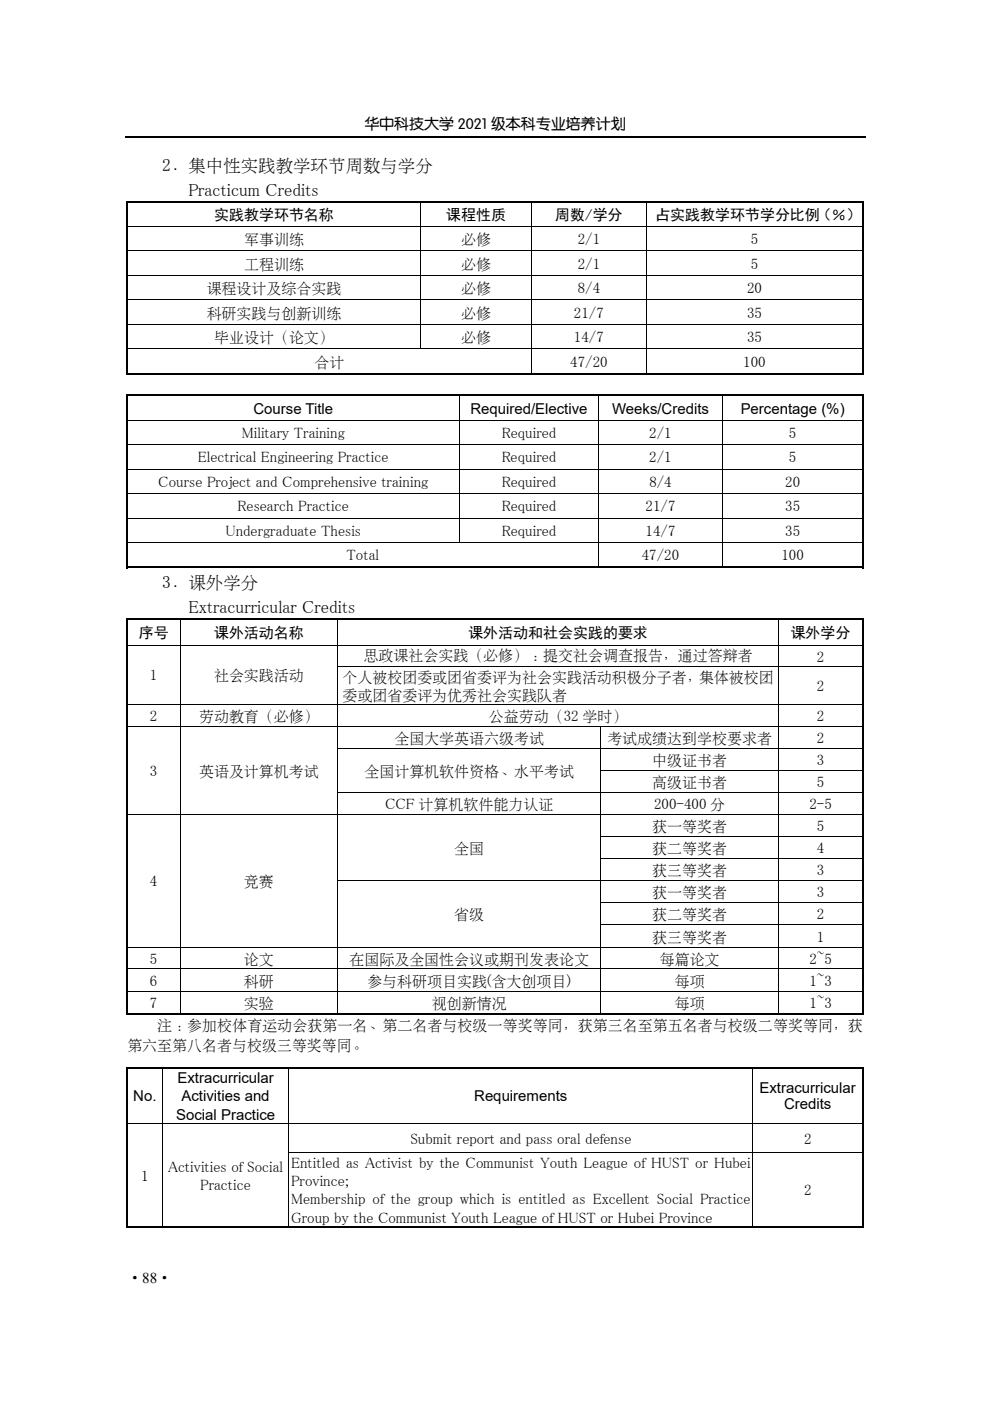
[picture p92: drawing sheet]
<svg xmlns="http://www.w3.org/2000/svg" width="210mm" height="297mm" viewBox="0 0 210 297" stroke-linecap="round" stroke-linejoin="round" font-family="sans-serif">
<defs><g id="words">
<g font-size="3.7">
<text x="34.4" y="36.2">2．集中性实践教学环节周数与学分</text>
<text x="40" y="41.5">Practicum Credits</text>
<text x="34.4" y="124.7">3．课外学分</text>
<text x="39.9" y="130">Extracurricular Credits</text>
</g>
<g font-size="3.2">
<text x="77.3" y="27.3">华中科技大学 2021 级本科专业培养计划</text>
<text x="45.4" y="46.6">实践教学环节名称</text>
<text x="94.6" y="46.6">课程性质</text>
<text x="117.8" y="46.6">周数/学分</text>
<text x="139" y="46.6">占实践教学环节学分比例（％）</text>
<text x="51.8" y="51.8">军事训练</text>
<text x="97.8" y="51.8">必修</text>
<text x="122.5" y="51.8">2/1</text>
<text x="159.2" y="51.8">5</text>
<text x="51.8" y="57">工程训练</text>
<text x="97.8" y="57">必修</text>
<text x="122.5" y="57">2/1</text>
<text x="159.2" y="57">5</text>
<text x="43.8" y="62.2">课程设计及综合实践</text>
<text x="97.8" y="62.2">必修</text>
<text x="122.5" y="62.2">8/4</text>
<text x="158.5" y="62.2">20</text>
<text x="43.8" y="67.4">科研实践与创新训练</text>
<text x="97.8" y="67.4">必修</text>
<text x="121.7" y="67.4">21/7</text>
<text x="158.5" y="67.4">35</text>
<text x="45.4" y="72.5">毕业设计（论文）</text>
<text x="66.7" y="77.7">合计</text>
<text x="97.8" y="72.5">必修</text>
<text x="120.9" y="77.7">47/20</text>
<text x="121.7" y="72.5">14/7</text>
<text x="157.7" y="77.7">100</text>
<text x="158.5" y="72.5">35</text>
<text x="53.7" y="87.7">Course Title</text>
<text x="99.8" y="87.7">Required/Elective</text>
<text x="129.8" y="87.7">Weeks/Credits</text>
<text x="157.1" y="87.7">Percentage (%)</text>
<text x="51.3" y="92.9">Military Training</text>
<text x="106.4" y="92.9">Required</text>
<text x="137.7" y="92.9">2/1</text>
<text x="167.3" y="92.9">5</text>
<text x="42" y="98">Electrical Engineering Practice</text>
<text x="106.4" y="98">Required</text>
<text x="137.7" y="98">2/1</text>
<text x="167.3" y="98">5</text>
<text x="33.6" y="103.2">Course Project and Comprehensive training</text>
<text x="106.4" y="103.2">Required</text>
<text x="137.7" y="103.2">8/4</text>
<text x="166.6" y="103.2">20</text>
<text x="47.8" y="113.6">Undergraduate Thesis</text>
<text x="50.4" y="108.4">Research Practice</text>
<text x="106.4" y="113.6">Required</text>
<text x="106.4" y="108.4">Required</text>
<text x="136.9" y="113.6">14/7</text>
<text x="136.9" y="108.4">21/7</text>
<text x="166.5" y="113.6">35</text>
<text x="166.6" y="108.4">35</text>
<text x="73.5" y="118.8">Total</text>
<text x="136.1" y="118.8">47/20</text>
<text x="165.7" y="118.8">100</text>
<text x="29.4" y="135.2">序号</text>
<text x="45.4" y="135.2">课外活动名称</text>
<text x="99.3" y="135.2">课外活动和社会实践的要求</text>
<text x="167.7" y="135.2">课外学分</text>
<text x="77.1" y="140">思政课社会实践（必修）：提交社会调查报告，通过答辩者</text>
<text x="173.3" y="140.3">2</text>
<text x="31.8" y="144.2">1</text>
<text x="45.4" y="144.2">社会实践活动</text>
<text x="72.6" y="144.6">个人被校团委或团省委评为社会实践活动积极分子者，集体被校团</text>
<text x="72.6" y="148.5">委或团省委评为优秀社会实践队者</text>
<text x="173.3" y="146.6">2</text>
<text x="31.8" y="152.9">2</text>
<text x="42.2" y="152.9">劳动教育（必修）</text>
<text x="103.7" y="152.9">公益劳动（32 学时）</text>
<text x="173.3" y="152.9">2</text>
<text x="83.7" y="157.5">全国大学英语六级考试</text>
<text x="128.8" y="157.5">考试成绩达到学校要求者</text>
<text x="173.3" y="157.5">2</text>
<text x="31.8" y="164.5">3</text>
<text x="42.2" y="164.5">英语及计算机考试</text>
<text x="77.3" y="164.5">全国计算机软件资格、水平考试</text>
<text x="138.3" y="166.9">高级证书者</text>
<text x="138.3" y="162.2">中级证书者</text>
<text x="173.3" y="166.9">5</text>
<text x="173.3" y="162.2">3</text>
<text x="81.7" y="171.6">CCF 计算机软件能力认证</text>
<text x="138.7" y="171.6">200-400 分</text>
<text x="171.7" y="171.6">2-5</text>
<text x="138.3" y="176.3">获一等奖者</text>
<text x="173.3" y="176.3">5</text>
<text x="96.4" y="180.9">全国</text>
<text x="138.3" y="180.9">获二等奖者</text>
<text x="138.3" y="185.6">获三等奖者</text>
<text x="173.3" y="180.9">4</text>
<text x="173.3" y="185.6">3</text>
<text x="31.8" y="187.9">4</text>
<text x="51.8" y="187.9">竞赛</text>
<text x="138.3" y="190.3">获一等奖者</text>
<text x="173.3" y="190.3">3</text>
<text x="96.4" y="194.9">省级</text>
<text x="138.3" y="194.9">获二等奖者</text>
<text x="173.3" y="194.9">2</text>
<text x="138.3" y="199.6">获三等奖者</text>
<text x="173.3" y="199.6">1</text>
<text x="31.8" y="204.3">5</text>
<text x="31.8" y="209">6</text>
<text x="51.8" y="204.3">论文</text>
<text x="51.8" y="209">科研</text>
<text x="74.1" y="204.3">在国际及全国性会议或期刊发表论文</text>
<text x="77.9" y="209">参与科研项目实践(含大创项目)</text>
<text x="139.9" y="204.3">每篇论文</text>
<text x="143.1" y="209">每项</text>
<text x="171.7" y="204.3">2~5</text>
<text x="171.7" y="209">1~3</text>
<text x="31.8" y="213.6">7</text>
<text x="51.8" y="213.6">实验</text>
<text x="91.6" y="213.6">视创新情况</text>
<text x="143.1" y="213.6">每项</text>
<text x="171.7" y="213.6">1~3</text>
<text x="33.4" y="218.5">注：参加校体育运动会获第一名、第二名者与校级一等奖等同，获第三名至第五名者与校级二等奖等同，获</text>
<text x="27" y="222.7">第六至第八名者与校级三等奖等同。</text>
<text x="28.3" y="233.4">No.</text>
<text x="37.6" y="229.6">Extracurricular</text>
<text x="38.5" y="233.5">Activities and</text>
<text x="100.6" y="233.4">Requirements</text>
<text x="161.1" y="231.6">Extracurricular</text>
<text x="37.4" y="237.4">Social Practice</text>
<text x="166.3" y="235.2">Credits</text>
<text x="87" y="242.5">Submit report and pass oral defense</text>
<text x="170.5" y="242.5">2</text>
<text x="29.9" y="250.4">1</text>
<text x="35.6" y="248.4">Activities of Social</text>
<text x="61.7" y="247.6">Entitled as Activist by the Communist Youth League of HUST or Hubei</text>
<text x="61.7" y="251.5">Province;</text>
<text x="42.5" y="252.3">Practice</text>
<text x="61.7" y="255.4">Membership of the group which is entitled as Excellent Social Practice</text>
<text x="170.5" y="253.4">2</text>
<text x="61.7" y="259.3">Group by the Communist Youth League of HUST or Hubei Province</text>
<text x="27" y="272.1">·88·</text>
</g>
</g></defs>
<path d="M26.5 29.1h157" fill="none" stroke="#000" stroke-width=".25"/>
<g fill="#000">
<path d="M26.8 42.6h.4v.3h-.4zM89.2 42.9h.2zM112.7 42.9h.1zM137 42.9h.2zM182.8 42.6h.4v.3h-.4zM182.8 79.1h.4v.3h-.4zM26.8 83.7h.4v.3h-.4zM97.3 84h.2zM126.9 84h.2zM153.2 84h.1zM182.8 83.7h.4v.3h-.4zM26.8 131.1h.4v.3h-.4z"/>
<path d="M38.1 131.4h.2zM71.5 131.4h.2zM165.1 131.4h.1zM182.8 120.1h.4v.4h-.4zM182.8 131.1h.4v.3h-.4zM26.8 141.3h.4v.2h-.4zM26.8 158.6h.4v.2h-.4zM38.1 141.3h.2v.2h-.2zM38.1 158.6h.2v.2h-.2zM26.8 163.3h.4v.2h-.4zM26.8 168h.4v.1h-.4zM26.8 177.3h.4v.2h-.4z"/>
<path d="M38.1 163.3h.2v.2h-.2zM38.1 168h.2v.1h-.2zM38.1 177.3h.2v.2h-.2zM71.5 163.3h.2v.2h-.2zM71.5 177.3h.2v.2h-.2zM26.8 182h.4v.2h-.4zM26.8 186.7h.4v.1h-.4zM26.8 191.3h.4v.2h-.4zM26.8 196h.4v.2h-.4zM38.1 182h.2v.2h-.2zM38.1 186.7h.2v.1h-.2zM38.1 191.3h.2v.2h-.2z"/>
<path d="M38.1 196h.2v.2h-.2zM71.5 182h.2v.2h-.2zM71.5 191.3h.2v.2h-.2zM71.5 196h.2v.2h-.2zM182.8 214.7h.4v.4h-.4zM26.8 226.2h.4v.3h-.4zM34.4 226.5h.2zM61.2 226.5h.1zM159.6 226.5h.2zM182.8 226.2h.4v.3h-.4zM26.8 244.3h.4v.2h-.4zM34.4 244.3h.2v.2h-.2z"/>
<path d="M182.8 260h.4v.4h-.4z"/>
</g>
<g fill="none" stroke="#000" stroke-width=".34">
<path d="M26.8 42.8h156M27 42.9v5M27 48.1v5M27 53.3v5M27 58.5v5M183 42.9v5M183 48.1v5M183 53.3v5M183 58.5v5M26.8 79.2h156M27 63.7v5M27 68.9v5"/>
<path d="M27 74v5.4M183 63.7v5M183 68.9v5M183 74v5.4M26.8 83.8h156M27 84v5M27 89.2v5M27 94.4v5M27 99.5v5.1M183 84v5M183 89.2v5M183 94.4v5"/>
<path d="M183 99.5v5.1M27 104.7v5M27 109.9v5M27 115.1v5.4M183 104.7v5M183 109.9v5M183 115.1v5.4M26.8 120.3h156M26.8 131.2h156M27 131.4v5.3M27 136.8v4.5M183 131.4v5.3"/>
<path d="M183 136.8v4.5M27 141.5v7.8M27 149.4v4.5M27 154.1v4.5M27 158.8v4.5M183 141.5v7.8M183 149.4v4.5M183 154.1v4.5M183 158.8v4.5M27 163.5v4.5M27 168.1v4.6M27 172.8v4.5"/>
<path d="M27 177.5v4.5M183 163.5v4.5M183 168.1v4.6M183 172.8v4.5M183 177.5v4.5M27 182.2v4.5M27 186.8v4.5M27 191.5v4.5M27 196.2v4.5M183 182.2v4.5M183 186.8v4.5M183 191.5v4.5"/>
<path d="M183 196.2v4.5M26.8 214.9h156M27 200.9v4.5M27 205.5v4.5M27 210.2v4.9M183 200.9v4.5M183 205.5v4.5M183 210.2v4.9M26.8 226.3h156M27 226.5v11.7M27 238.3v6M183 226.5v11.7"/>
<path d="M183 238.3v6M27 244.5v15.9M183 244.5v15.9M26.8 260.2h156"/>
</g>
<g fill="none" stroke="#000" stroke-width=".21">
<path d="M26.8 48h156.4M26.8 53.2h156.4M26.8 58.4h156.4M89.3 42.9v5M89.3 48.1v5M89.3 53.3v5M89.3 58.5v5M112.8 42.9v5M112.8 48.1v5M112.8 53.3v5M112.8 58.5v5M137.1 42.9v5"/>
<path d="M137.1 48.1v5M137.1 53.3v5M137.1 58.5v5M26.8 63.6h156.4M26.8 68.8h156.4M26.8 74h156.4M89.3 63.7v5M89.3 68.9v5M112.8 63.7v5M112.8 68.9v5M112.8 74v5.1M137.1 63.7v5"/>
<path d="M137.1 68.9v5M137.1 74v5.1M26.8 89.1h156.4M26.8 94.3h156.4M26.8 99.5h156.4M97.4 84v5M97.4 89.2v5M97.4 94.4v5M97.4 99.5v5.1M127 84v5M127 89.2v5M127 94.4v5"/>
<path d="M127 99.5v5.1M153.2 84v5M153.2 89.2v5M153.2 94.4v5M153.2 99.5v5.1M26.8 104.6h156.4M26.8 109.8h156.4M26.8 115h156.4M97.4 104.7v5M97.4 109.9v5M127 104.7v5M127 109.9v5"/>
<path d="M127 115.1v5M153.2 104.7v5M153.2 109.9v5M153.2 115.1v5M26.8 136.8h156.4M38.2 131.4v5.3M38.2 136.8v4.5M71.6 131.4v5.3M71.6 136.8v4.5M165.1 131.4v5.3M165.1 136.8v4.5M26.8 149.4h156.4"/>
<path d="M26.8 154h156.4M38.2 141.5v7.8M38.2 149.4v4.5M38.2 154.1v4.5M38.2 158.8v4.5M71.5 141.4h111.7M71.5 158.7h111.7M71.6 141.5v7.8M71.6 149.4v4.5M71.6 154.1v4.5M71.6 158.8v4.5M127.4 154.1v4.5"/>
<path d="M127.4 158.8v4.5M165.1 141.5v7.8M165.1 149.4v4.5M165.1 154.1v4.5M165.1 158.8v4.5M26.8 172.7h156.4M38.2 163.5v4.5M38.2 168.1v4.6M38.2 172.8v4.5M38.2 177.5v4.5M71.5 168.1h111.7M71.6 163.5v4.5"/>
<path d="M71.6 168.1v4.6M71.6 172.8v4.5M71.6 177.5v4.5M127.3 163.4h55.9M127.3 177.4h55.9M127.4 163.5v4.5M127.4 168.1v4.6M127.4 172.8v4.5M127.4 177.5v4.5M165.1 163.5v4.5M165.1 168.1v4.6M165.1 172.8v4.5"/>
<path d="M165.1 177.5v4.5M38.2 182.2v4.5M38.2 186.8v4.5M38.2 191.5v4.5M38.2 196.2v4.5M71.5 186.8h111.7M71.6 182.2v4.5M71.6 186.8v4.5M71.6 191.5v4.5M71.6 196.2v4.5M127.3 182.1h55.9M127.3 191.4h55.9"/>
<path d="M127.3 196.1h55.9M127.4 182.2v4.5M127.4 186.8v4.5M127.4 191.5v4.5M127.4 196.2v4.5M165.1 182.2v4.5M165.1 186.8v4.5M165.1 191.5v4.5M165.1 196.2v4.5M26.8 200.8h156.4M26.8 205.4h156.4M26.8 210.1h156.4"/>
<path d="M38.2 200.9v4.5M38.2 205.5v4.5M38.2 210.2v4.5M71.6 200.9v4.5M71.6 205.5v4.5M71.6 210.2v4.5M127.4 200.9v4.5M127.4 205.5v4.5M127.4 210.2v4.5M165.1 200.9v4.5M165.1 205.5v4.5M165.1 210.2v4.5"/>
<path d="M26.8 238.3h156.4M34.5 226.5v11.7M34.5 238.3v6M61.3 226.5v11.7M61.3 238.3v6M159.7 226.5v11.7M159.7 238.3v6M34.5 244.5v15.5M61.2 244.4h122M61.3 244.5v15.5M159.7 244.5v15.5"/>
</g>
<use href="#words"/>
</svg>
